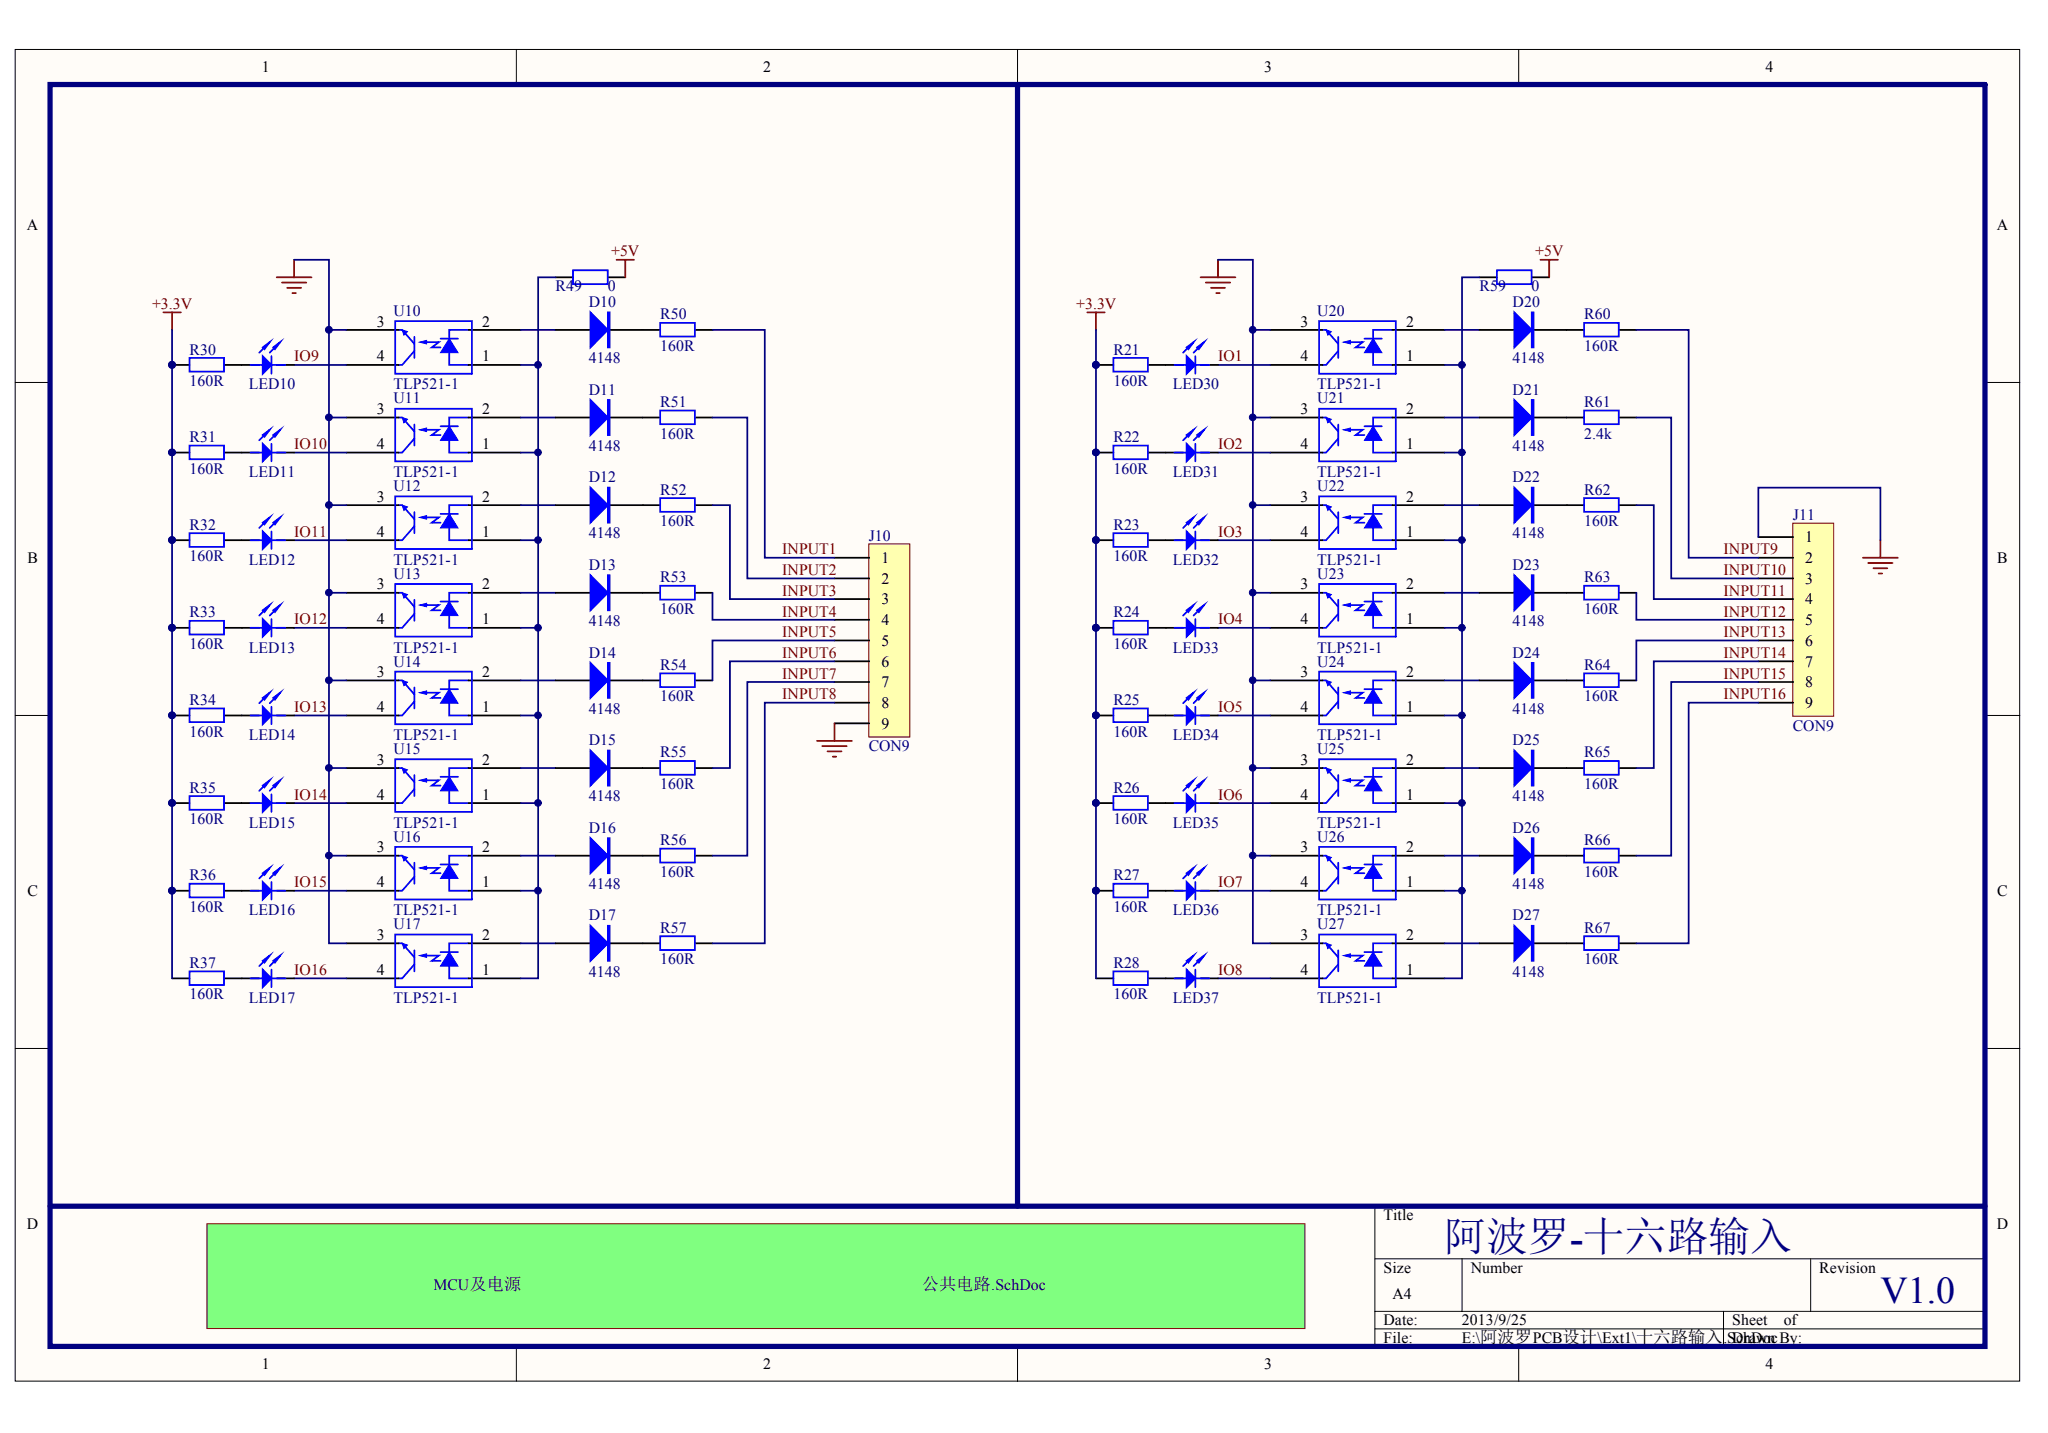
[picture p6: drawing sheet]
<svg xmlns="http://www.w3.org/2000/svg" width="289mm" height="202mm" viewBox="0 0 289 202" stroke-linecap="round" stroke-linejoin="round" font-family="sans-serif">
<defs><g id="words">
<text font-size="5.9" fill="#000080" x="203.8" y="176.4">阿波罗-十六路输入</text>
<text font-size="5.3" fill="#000080" x="265.3" y="183.8">V1.0</text>
<text font-size="2.4" fill="#000080" x="130" y="182">公共电路.SchDoc</text>
<g font-size="2.2">
<text x="36.9" y="10.2">1</text>
<text x="107.7" y="10.2">2</text>
<text x="178.4" y="10.2">3</text>
<text x="249.1" y="10.2">4</text>
<text x="3.8" y="32.5">A</text>
<text x="281.7" y="32.5">A</text>
<text x="53.2" y="46.1">3</text>
<text x="68" y="46.1">2</text>
<text x="183.5" y="46.1">3</text>
<text x="198.4" y="46.1">2</text>
<text x="53.2" y="51">4</text>
<text x="68" y="51">1</text>
<text x="183.5" y="51">4</text>
<text x="198.4" y="51">1</text>
<text x="53.2" y="58.4">3</text>
<text x="68" y="58.4">2</text>
<text x="183.5" y="58.4">3</text>
<text x="198.4" y="58.4">2</text>
<text x="53.2" y="63.3">4</text>
<text x="68" y="63.3">1</text>
<text x="183.5" y="63.3">4</text>
<text x="198.4" y="63.3">1</text>
<text x="53.2" y="70.8">3</text>
<text x="68" y="70.8">2</text>
<text x="183.5" y="70.8">3</text>
<text x="198.4" y="70.8">2</text>
<text x="53.2" y="75.7">4</text>
<text x="68" y="75.7">1</text>
<text x="183.5" y="75.7">4</text>
<text x="198.4" y="75.7">1</text>
<text x="254.7" y="76.5">1</text>
<text x="3.9" y="79.4">B</text>
<text x="53.2" y="83.1">3</text>
<text x="68" y="83.1">2</text>
<text x="124.4" y="79.4">1</text>
<text x="124.4" y="82.3">2</text>
<text x="183.5" y="83.1">3</text>
<text x="198.4" y="83.1">2</text>
<text x="254.7" y="79.4">2</text>
<text x="254.7" y="82.3">3</text>
<text x="281.8" y="79.4">B</text>
<text x="53.2" y="88.1">4</text>
<text x="68" y="88.1">1</text>
<text x="124.4" y="85.2">3</text>
<text x="124.4" y="88.2">4</text>
<text x="183.5" y="88.1">4</text>
<text x="198.4" y="88.1">1</text>
<text x="254.7" y="85.2">4</text>
<text x="254.7" y="88.2">5</text>
<text x="53.2" y="95.5">3</text>
<text x="68" y="95.5">2</text>
<text x="124.4" y="91.1">5</text>
<text x="124.4" y="94">6</text>
<text x="183.5" y="95.5">3</text>
<text x="198.4" y="95.5">2</text>
<text x="254.7" y="91.1">6</text>
<text x="254.7" y="94">7</text>
<text x="53.2" y="100.4">4</text>
<text x="68" y="100.4">1</text>
<text x="124.4" y="96.9">7</text>
<text x="124.4" y="99.9">8</text>
<text x="183.5" y="100.4">4</text>
<text x="198.4" y="100.4">1</text>
<text x="254.7" y="96.9">8</text>
<text x="254.7" y="99.9">9</text>
<text x="53.2" y="107.9">3</text>
<text x="68" y="107.9">2</text>
<text x="124.4" y="102.8">9</text>
<text x="183.5" y="107.9">3</text>
<text x="198.4" y="107.9">2</text>
<text x="53.2" y="112.8">4</text>
<text x="68" y="112.8">1</text>
<text x="183.5" y="112.8">4</text>
<text x="198.4" y="112.8">1</text>
<text x="53.2" y="120.2">3</text>
<text x="53.2" y="125.2">4</text>
<text x="68" y="125.2">1</text>
<text x="68" y="120.2">2</text>
<text x="183.5" y="120.2">3</text>
<text x="183.5" y="125.2">4</text>
<text x="198.4" y="125.2">1</text>
<text x="198.4" y="120.2">2</text>
<text x="3.9" y="126.4">C</text>
<text x="281.8" y="126.4">C</text>
<text x="53.2" y="132.6">3</text>
<text x="53.2" y="137.5">4</text>
<text x="68" y="137.5">1</text>
<text x="68" y="132.6">2</text>
<text x="183.5" y="132.6">3</text>
<text x="183.5" y="137.5">4</text>
<text x="198.4" y="137.5">1</text>
<text x="198.4" y="132.6">2</text>
<text x="3.8" y="173.4">D</text>
<text x="195.2" y="172.1">Title</text>
<text x="281.7" y="173.4">D</text>
<text x="195.2" y="179.6">Size</text>
<text x="207.5" y="179.6">Number</text>
<text x="256.7" y="179.6">Revision</text>
<text x="196.4" y="183.3">A4</text>
<text x="195.2" y="187">Date:</text>
<text x="195.2" y="189.5">File:</text>
<text x="206.2" y="187">2013/9/25</text>
<text x="206.2" y="189.5">E:\阿波罗PCB设计\Ext1\十六路输入.</text>
<text x="243.7" y="189.5">SDrawn By:</text>
<text x="244.4" y="187">Sheet</text>
<text x="244.9" y="189.5">chDoc</text>
<text x="251.6" y="187">of</text>
<text x="36.9" y="193.2">1</text>
<text x="107.7" y="193.2">2</text>
<text x="178.4" y="193.2">3</text>
<text x="249.1" y="193.2">4</text>
</g>
<g font-size="2.2" fill="#000080">
<text x="78.4" y="41.1">R49</text>
<text x="85.8" y="41.1">0</text>
<text x="208.7" y="41.1">R59</text>
<text x="216.1" y="41.1">0</text>
<text x="55.5" y="44.6">U10</text>
<text x="83.1" y="43.3">D10</text>
<text x="93.2" y="45.1">R50</text>
<text x="185.8" y="44.6">U20</text>
<text x="213.4" y="43.3">D20</text>
<text x="223.5" y="45.1">R60</text>
<text x="26.7" y="50">R30</text>
<text x="83.1" y="51.2">4148</text>
<text x="93.2" y="49.5">160R</text>
<text x="157.1" y="50">R21</text>
<text x="213.4" y="51.2">4148</text>
<text x="223.5" y="49.5">160R</text>
<text x="26.7" y="54.5">160R</text>
<text x="35.1" y="54.9">LED10</text>
<text x="55.5" y="56.9">U11</text>
<text x="55.5" y="54.9">TLP521-1</text>
<text x="83.1" y="55.7">D11</text>
<text x="93.2" y="57.4">R51</text>
<text x="157.1" y="54.5">160R</text>
<text x="165.4" y="54.9">LED30</text>
<text x="185.8" y="56.9">U21</text>
<text x="185.8" y="54.9">TLP521-1</text>
<text x="213.4" y="55.7">D21</text>
<text x="223.5" y="57.4">R61</text>
<text x="26.7" y="62.4">R31</text>
<text x="83.1" y="63.6">4148</text>
<text x="93.2" y="61.9">160R</text>
<text x="157.1" y="62.4">R22</text>
<text x="213.4" y="63.6">4148</text>
<text x="223.5" y="61.9">2.4k</text>
<text x="26.7" y="66.8">160R</text>
<text x="35.1" y="67.3">LED11</text>
<text x="55.5" y="69.3">U12</text>
<text x="55.5" y="67.3">TLP521-1</text>
<text x="83.1" y="68.1">D12</text>
<text x="93.2" y="69.8">R52</text>
<text x="157.1" y="66.8">160R</text>
<text x="165.4" y="67.3">LED31</text>
<text x="185.8" y="69.3">U22</text>
<text x="185.8" y="67.3">TLP521-1</text>
<text x="213.4" y="68.1">D22</text>
<text x="223.5" y="69.8">R62</text>
<text x="26.7" y="74.7">R32</text>
<text x="83.1" y="76">4148</text>
<text x="93.2" y="74.2">160R</text>
<text x="122.5" y="76.3">J10</text>
<text x="157.1" y="74.7">R23</text>
<text x="213.4" y="76">4148</text>
<text x="223.5" y="74.2">160R</text>
<text x="252.9" y="73.3">J11</text>
<text x="26.7" y="79.2">160R</text>
<text x="35.1" y="79.7">LED12</text>
<text x="55.5" y="79.7">TLP521-1</text>
<text x="55.5" y="81.6">U13</text>
<text x="83.1" y="80.4">D13</text>
<text x="93.2" y="82.1">R53</text>
<text x="157.1" y="79.2">160R</text>
<text x="165.4" y="79.7">LED32</text>
<text x="185.8" y="79.7">TLP521-1</text>
<text x="185.8" y="81.6">U23</text>
<text x="213.4" y="80.4">D23</text>
<text x="223.5" y="82.1">R63</text>
<text x="26.7" y="87.1">R33</text>
<text x="83.1" y="88.3">4148</text>
<text x="93.2" y="86.6">160R</text>
<text x="157.1" y="87.1">R24</text>
<text x="213.4" y="88.3">4148</text>
<text x="223.5" y="86.6">160R</text>
<text x="26.7" y="91.6">160R</text>
<text x="35.1" y="92.1">LED13</text>
<text x="55.5" y="94">U14</text>
<text x="55.5" y="92.1">TLP521-1</text>
<text x="83.1" y="92.8">D14</text>
<text x="93.2" y="94.5">R54</text>
<text x="157.1" y="91.6">160R</text>
<text x="165.4" y="92.1">LED33</text>
<text x="185.8" y="94">U24</text>
<text x="185.8" y="92.1">TLP521-1</text>
<text x="213.4" y="92.8">D24</text>
<text x="223.5" y="94.5">R64</text>
<text x="26.7" y="99.5">R34</text>
<text x="83.1" y="100.7">4148</text>
<text x="93.2" y="99">160R</text>
<text x="157.1" y="99.5">R25</text>
<text x="213.4" y="100.7">4148</text>
<text x="223.5" y="99">160R</text>
<text x="26.7" y="103.9">160R</text>
<text x="35.1" y="104.4">LED14</text>
<text x="55.5" y="106.4">U15</text>
<text x="55.5" y="104.4">TLP521-1</text>
<text x="83.1" y="105.1">D15</text>
<text x="93.2" y="106.9">R55</text>
<text x="122.5" y="106">CON9</text>
<text x="157.1" y="103.9">160R</text>
<text x="165.4" y="104.4">LED34</text>
<text x="185.8" y="106.4">U25</text>
<text x="185.8" y="104.4">TLP521-1</text>
<text x="213.4" y="105.1">D25</text>
<text x="223.5" y="106.9">R65</text>
<text x="252.9" y="103.1">CON9</text>
<text x="26.7" y="111.8">R35</text>
<text x="83.1" y="113">4148</text>
<text x="93.2" y="111.3">160R</text>
<text x="157.1" y="111.8">R26</text>
<text x="213.4" y="113">4148</text>
<text x="223.5" y="111.3">160R</text>
<text x="26.7" y="116.3">160R</text>
<text x="35.1" y="116.8">LED15</text>
<text x="55.5" y="118.7">U16</text>
<text x="55.5" y="116.8">TLP521-1</text>
<text x="83.1" y="117.5">D16</text>
<text x="93.2" y="119.2">R56</text>
<text x="157.1" y="116.3">160R</text>
<text x="165.4" y="116.8">LED35</text>
<text x="185.8" y="118.7">U26</text>
<text x="185.8" y="116.8">TLP521-1</text>
<text x="213.4" y="117.5">D26</text>
<text x="223.5" y="119.2">R66</text>
<text x="26.7" y="124.2">R36</text>
<text x="83.1" y="125.4">4148</text>
<text x="93.2" y="123.7">160R</text>
<text x="157.1" y="124.2">R27</text>
<text x="213.4" y="125.4">4148</text>
<text x="223.5" y="123.7">160R</text>
<text x="26.7" y="128.6">160R</text>
<text x="35.1" y="129.1">LED16</text>
<text x="55.5" y="129.1">TLP521-1</text>
<text x="55.5" y="131.1">U17</text>
<text x="83.1" y="129.8">D17</text>
<text x="93.2" y="131.6">R57</text>
<text x="157.1" y="128.6">160R</text>
<text x="165.4" y="129.1">LED36</text>
<text x="185.8" y="129.1">TLP521-1</text>
<text x="185.8" y="131.1">U27</text>
<text x="213.4" y="129.8">D27</text>
<text x="223.5" y="131.6">R67</text>
<text x="26.7" y="136.5">R37</text>
<text x="83.1" y="137.8">4148</text>
<text x="93.2" y="136">160R</text>
<text x="157.1" y="136.5">R28</text>
<text x="213.4" y="137.8">4148</text>
<text x="223.5" y="136">160R</text>
<text x="26.7" y="141">160R</text>
<text x="35.1" y="141.5">LED17</text>
<text x="55.5" y="141.5">TLP521-1</text>
<text x="157.1" y="141">160R</text>
<text x="165.4" y="141.5">LED37</text>
<text x="185.8" y="141.5">TLP521-1</text>
<text x="61.1" y="182">MCU及电源</text>
</g>
<g font-size="2.2" fill="#800000">
<text x="86.2" y="36.2">+5V</text>
<text x="216.6" y="36.2">+5V</text>
<text x="21.4" y="43.6">+3.3V</text>
<text x="151.8" y="43.6">+3.3V</text>
<text x="41.5" y="51">IO9</text>
<text x="171.8" y="51">IO1</text>
<text x="41.5" y="63.3">IO10</text>
<text x="171.8" y="63.3">IO2</text>
<text x="41.5" y="75.7">IO11</text>
<text x="171.8" y="75.7">IO3</text>
<text x="110.4" y="78.2">INPUT1</text>
<text x="110.4" y="81.1">INPUT2</text>
<text x="243.2" y="78.2">INPUT9</text>
<text x="243.2" y="81.1">INPUT10</text>
<text x="41.5" y="88.1">IO12</text>
<text x="110.4" y="84">INPUT3</text>
<text x="110.4" y="87">INPUT4</text>
<text x="110.4" y="89.9">INPUT5</text>
<text x="171.8" y="88.1">IO4</text>
<text x="243.2" y="84">INPUT11</text>
<text x="243.2" y="87">INPUT12</text>
<text x="243.2" y="89.9">INPUT13</text>
<text x="110.4" y="92.8">INPUT6</text>
<text x="110.4" y="95.7">INPUT7</text>
<text x="243.2" y="92.8">INPUT14</text>
<text x="243.2" y="95.7">INPUT15</text>
<text x="41.5" y="100.4">IO13</text>
<text x="110.4" y="98.6">INPUT8</text>
<text x="171.8" y="100.4">IO5</text>
<text x="243.2" y="98.6">INPUT16</text>
<text x="41.5" y="112.8">IO14</text>
<text x="171.8" y="112.8">IO6</text>
<text x="41.5" y="125.2">IO15</text>
<text x="171.8" y="125.2">IO7</text>
<text x="41.5" y="137.5">IO16</text>
<text x="171.8" y="137.5">IO8</text>
</g>
</g></defs>
<g fill="#fffcf8" stroke="#000" stroke-width=".14">
<path d="M2.1 7h282.8v187.8h-282.8z"/>
<path d="M7.1 11.9h272.9v178h-272.9z"/>
</g>
<g fill="none" stroke="#000" stroke-width=".14">
<path d="M72.8 7v4.9M143.5 7v4.9M214.3 7v4.9M2.1 54h5M280 54h5M2.1 100.9h5M280 100.9h5M2.1 147.9h5M280 147.9h5M194 177.6h86M206.3 177.6v7.4M255.4 177.6v7.4"/>
<path d="M280 170.2h-86v19.7M72.8 189.9v5M143.5 189.9v5M194 185h86M194 187.5h86M214.3 189.9v5M243.1 185v4.9"/>
</g>
<g fill="#00f" stroke="#00f" stroke-width=".14">
<path d="M187.1 71.3l.7 .2-.5 .5z"/>
<path d="M193.7 72.5l1.2 2h-2.4z"/>
<path d="M189.5 73l1-.3v.5z"/>
<path d="M187.1 58.9l.7 .2-.5 .5z"/>
<path d="M193.7 60.1l1.2 2h-2.4z"/>
<path d="M189.5 60.6l1-.2v.5z"/>
<path d="M187.1 46.5l.7 .3-.5 .5z"/>
<path d="M193.7 47.8l1.2 1.9h-2.4z"/>
<path d="M189.5 48.3l1-.3v.5z"/>
<path d="M187.1 120.7l.7 .3-.5 .4z"/>
<path d="M193.7 121.9l1.2 2h-2.4z"/>
<path d="M189.5 122.4l1-.2v.5z"/>
<path d="M187.1 133.1l.7 .2-.5 .5z"/>
<path d="M193.7 134.3l1.2 2h-2.4z"/>
<path d="M189.5 134.8l1-.3v.5z"/>
<path d="M187.1 108.3l.7 .3-.5 .5z"/>
<path d="M193.7 109.6l1.2 2h-2.4z"/>
<path d="M189.5 110.1l1-.3v.5z"/>
<path d="M187.1 96l.7 .2-.5 .5z"/>
<path d="M193.7 97.2l1.2 2h-2.4z"/>
<path d="M189.5 97.7l1-.2v.5z"/>
<path d="M187.1 83.6l.7 .3-.5 .5z"/>
<path d="M193.7 84.9l1.2 1.9h-2.4z"/>
<path d="M189.5 85.4l1-.3v.5z"/>
<path d="M56.7 71.3l.8 .2-.5 .5z"/>
<path d="M63.4 72.5l1.2 2h-2.5z"/>
<path d="M59.2 73l1-.3v.5z"/>
<path d="M56.7 58.9l.8 .2-.5 .5z"/>
<path d="M63.4 60.1l1.2 2h-2.5z"/>
<path d="M59.2 60.6l1-.2v.5z"/>
<path d="M56.7 46.5l.8 .3-.5 .5z"/>
<path d="M63.4 47.8l1.2 1.9h-2.5z"/>
<path d="M59.2 48.3l1-.3v.5z"/>
<path d="M56.7 120.7l.8 .3-.5 .4z"/>
<path d="M63.4 121.9l1.2 2h-2.5z"/>
<path d="M59.2 122.4l1-.2v.5z"/>
<path d="M56.7 133.1l.8 .2-.5 .5z"/>
<path d="M63.4 134.3l1.2 2h-2.5z"/>
<path d="M59.2 134.8l1-.3v.5z"/>
<path d="M56.7 108.3l.8 .3-.5 .5z"/>
<path d="M63.4 109.6l1.2 2h-2.5z"/>
<path d="M59.2 110.1l1-.3v.5z"/>
<path d="M56.7 96l.8 .2-.5 .5z"/>
<path d="M63.4 97.2l1.2 2h-2.5z"/>
<path d="M59.2 97.7l1-.2v.5z"/>
<path d="M56.7 83.6l.8 .3-.5 .5z"/>
<path d="M63.4 84.9l1.2 1.9h-2.5z"/>
<path d="M59.2 85.4l1-.3v.5z"/>
</g>
<g fill="none" stroke="#00f" stroke-width=".25">
<path d="M80.8 38.1h4.9v2h-4.9zM211.2 38.1h4.9v2h-4.9zM26.7 50.5h4.9v1.9h-4.9zM35.3 51.5h5M37.6 48.8l-1 .9M38.3 50.2v2.5M39 48.8l-1 .9M55.8 57.7h10.8v7.4h-10.8zM55.8 45.3h10.8v7.4h-10.8zM56.2 58.9h.5l1.8 2M56.2 46.5h.5l1.8 2M58.5 49.5l-1.8 2h-.5"/>
<path d="M58.5 47.5v3M58.5 59.9v3M60.2 48.3h1.7l-1 .7h1.2M62.1 47.8h2.5M66.1 58.9h-2.7v4.9h2.7M66.1 46.5h-2.7v5h2.7M93.1 45.5h4.9v2h-4.9zM93.1 57.9h4.9v1.9h-4.9zM157.1 50.5h4.8v1.9h-4.8zM165.7 51.5h4.9M167.9 48.8l-1 .9M168.6 50.2v2.5"/>
<path d="M169.4 48.8l-1 .9M186.1 57.7h10.8v7.4h-10.8zM186.1 45.3h10.8v7.4h-10.8zM186.6 58.9h.5l1.7 2M186.6 46.5h.5l1.7 2M188.8 49.5l-1.7 2h-.5M188.8 47.5v3M188.8 59.9v3M190.5 48.3h1.7l-.9 .7h1.2M192.5 47.8h2.4M196.4 58.9h-2.7v4.9h2.7M196.4 46.5h-2.7v5h2.7"/>
<path d="M223.5 45.5h4.9v2h-4.9zM223.5 57.9h4.9v1.9h-4.9zM26.7 62.9h4.9v1.9h-4.9zM26.7 75.2h4.9v1.9h-4.9zM35.3 63.8h5M35.3 76.2h5M37.6 61.1l-1 1M37.6 73.5l-1 1M38.3 62.6v2.5M38.3 75v2.4M39 61.1l-1 1M39 73.5l-1 1"/>
<path d="M55.8 70h10.8v7.4h-10.8zM56.2 71.3h.5l1.8 1.9M58.5 74.2l-1.8 2h-.5M58.5 61.9l-1.8 1.9h-.5M58.5 72.2v3M60.2 73h1.7l-1 .7h1.2M60.2 60.6h1.7l-1 .8h1.2M62.1 72.5h2.5M62.1 60.1h2.5M66.1 71.3h-2.7v4.9h2.7M93.1 70.3h4.9v1.9h-4.9zM157.1 62.9h4.8v1.9h-4.8z"/>
<path d="M157.1 75.2h4.8v1.9h-4.8zM165.7 63.8h4.9M165.7 76.2h4.9M167.9 61.1l-1 1M167.9 73.5l-1 1M168.6 62.6v2.5M168.6 75v2.4M169.4 61.1l-1 1M169.4 73.5l-1 1M186.1 70h10.8v7.4h-10.8zM186.6 71.3h.5l1.7 1.9M188.8 74.2l-1.7 2h-.5"/>
<path d="M188.8 61.9l-1.7 1.9h-.5M188.8 72.2v3M190.5 73h1.7l-.9 .7h1.2M190.5 60.6h1.7l-.9 .8h1.2M192.5 72.5h2.4M192.5 60.1h2.4M196.4 71.3h-2.7v4.9h2.7M223.5 70.3h4.9v1.9h-4.9zM26.7 87.6h4.9v1.9h-4.9zM26.7 99.9h4.9v2h-4.9zM35.3 88.6h5M37.6 98.2l-1 1"/>
<path d="M37.6 85.8l-1 1M38.3 87.3v2.5M38.3 99.7v2.5M39 98.2l-1 1M39 85.8l-1 1M55.8 94.7h10.8v7.5h-10.8zM55.8 82.4h10.8v7.4h-10.8zM56.2 96h.5l1.8 2M56.2 83.6h.5l1.8 2M58.5 98.9l-1.8 2h-.5M58.5 86.6l-1.8 2h-.5M58.5 84.6v3"/>
<path d="M58.5 97v2.9M60.2 97.7h1.7l-1 .8h1.2M60.2 85.4h1.7l-1 .7h1.2M62.1 97.2h2.5M62.1 84.9h2.5M66.1 96h-2.7v4.9h2.7M66.1 83.6h-2.7v5h2.7M93.1 82.6h4.9v2h-4.9zM93.1 95h4.9v1.9h-4.9zM157.1 87.6h4.8v1.9h-4.8zM157.1 99.9h4.8v2h-4.8zM165.7 88.6h4.9"/>
<path d="M167.9 98.2l-1 1M167.9 85.8l-1 1M168.6 87.3v2.5M168.6 99.7v2.5M169.4 98.2l-1 1M169.4 85.8l-1 1M186.1 94.7h10.8v7.5h-10.8zM186.1 82.4h10.8v7.4h-10.8zM186.6 96h.5l1.7 2M186.6 83.6h.5l1.7 2M188.8 98.9l-1.7 2h-.5M188.8 86.6l-1.7 2h-.5"/>
<path d="M188.8 84.6v3M188.8 97v2.9M190.5 97.7h1.7l-.9 .8h1.2M190.5 85.4h1.7l-.9 .7h1.2M192.5 97.2h2.4M192.5 84.9h2.4M196.4 96h-2.7v4.9h2.7M196.4 83.6h-2.7v5h2.7M223.5 82.6h4.9v2h-4.9zM223.5 95h4.9v1.9h-4.9zM26.7 112.3h4.9v1.9h-4.9zM35.3 100.9h5"/>
<path d="M35.3 113.3h5M37.6 110.6l-1 1M38.3 112.1v2.4M39 110.6l-1 1M55.8 119.5h10.8v7.4h-10.8zM55.8 107.1h10.8v7.4h-10.8zM56.2 108.3h.5l1.8 2M58.5 111.3l-1.8 2h-.5M58.5 109.3v3M60.2 110.1h1.7l-1 .7h1.2M62.1 109.6h2.5M66.1 108.3h-2.7v5h2.7"/>
<path d="M93.1 107.4h4.9v1.9h-4.9zM93.1 119.7h4.9v2h-4.9zM157.1 112.3h4.8v1.9h-4.8zM165.7 100.9h4.9M165.7 113.3h4.9M167.9 110.6l-1 1M168.6 112.1v2.4M169.4 110.6l-1 1M186.1 119.5h10.8v7.4h-10.8zM186.1 107.1h10.8v7.4h-10.8zM186.6 108.3h.5l1.7 2M188.8 111.3l-1.7 2h-.5"/>
<path d="M188.8 109.3v3M190.5 110.1h1.7l-.9 .7h1.2M192.5 109.6h2.4M196.4 108.3h-2.7v5h2.7M223.5 107.4h4.9v1.9h-4.9zM223.5 119.7h4.9v2h-4.9zM26.7 124.7h4.9v1.9h-4.9zM26.7 137h4.9v1.9h-4.9zM35.3 138h5M35.3 125.6h5M37.6 135.3l-1 1M37.6 122.9l-1 1"/>
<path d="M38.3 124.4v2.5M38.3 136.8v2.4M39 135.3l-1 1M39 122.9l-1 1M55.8 131.8h10.8v7.4h-10.8zM56.2 120.7h.5l1.8 2M56.2 133.1h.5l1.8 1.9M58.5 123.7l-1.8 1.9h-.5M58.5 136l-1.8 2h-.5M58.5 121.7v3M58.5 134.1v2.9M60.2 122.4h1.7l-1 .8h1.2"/>
<path d="M60.2 134.8h1.7l-1 .7h1.2M62.1 121.9h2.5M62.1 134.3h2.5M66.1 120.7h-2.7v4.9h2.7M66.1 133.1h-2.7v4.9h2.7M93.1 132.1h4.9v1.9h-4.9zM157.1 137h4.8v1.9h-4.8zM157.1 124.7h4.8v1.9h-4.8zM165.7 138h4.9M165.7 125.6h4.9M167.9 135.3l-1 1M167.9 122.9l-1 1"/>
<path d="M168.6 124.4v2.5M168.6 136.8v2.4M169.4 135.3l-1 1M169.4 122.9l-1 1M186.1 131.8h10.8v7.4h-10.8zM186.6 120.7h.5l1.7 2M186.6 133.1h.5l1.7 1.9M188.8 123.7l-1.7 1.9h-.5M188.8 136l-1.7 2h-.5M188.8 121.7v3M188.8 134.1v2.9M190.5 122.4h1.7l-.9 .8h1.2"/>
<path d="M190.5 134.8h1.7l-.9 .7h1.2M192.5 121.9h2.4M192.5 134.3h2.4M196.4 120.7h-2.7v4.9h2.7M196.4 133.1h-2.7v4.9h2.7M223.5 132.1h4.9v1.9h-4.9z"/>
</g>
<g fill="none" stroke="#000" stroke-width=".25">
<path d="M78.4 39.1h2.4M85.8 39.1h2.4M208.7 39.1h2.5M216.1 39.1h2.5M24.3 51.5h2.4M31.7 51.5h4.9M39 51.5h2.5M48.9 58.9h7.3M48.9 51.5h7.3M48.9 46.5h7.3M66.1 58.9h7.4M66.1 51.5h7.4"/>
<path d="M66.1 46.5h7.4M90.7 58.9h2.4M90.7 46.5h2.4M98.1 58.9h2.4M98.1 46.5h2.4M154.6 51.5h2.5M162 51.5h4.9M169.4 51.5h2.4M179.2 58.9h7.4M179.2 51.5h7.4M179.2 46.5h7.4M196.4 58.9h7.4"/>
<path d="M196.4 51.5h7.4M196.4 46.5h7.4M208.7 58.9h4.9M208.7 46.5h4.9M216.1 58.9h7.4M216.1 46.5h7.4M228.4 58.9h2.5M228.4 46.5h2.5M24.3 76.2h2.4M24.3 63.8h2.4M31.7 76.2h4.9M31.7 63.8h4.9"/>
<path d="M39 76.2h2.5M39 63.8h2.5M48.9 76.2h7.3M48.9 71.3h7.3M48.9 63.8h7.3M66.1 76.2h7.4M66.1 71.3h7.4M66.1 63.8h7.4M90.7 71.3h2.4M98.1 71.3h2.4M154.6 76.2h2.5M154.6 63.8h2.5"/>
<path d="M162 76.2h4.9M162 63.8h4.9M169.4 76.2h2.4M169.4 63.8h2.4M179.2 76.2h7.4M179.2 71.3h7.4M179.2 63.8h7.4M196.4 76.2h7.4M196.4 71.3h7.4M196.4 63.8h7.4M208.7 71.3h4.9M216.1 71.3h7.4"/>
<path d="M228.4 71.3h2.5M24.3 88.6h2.4M31.7 88.6h4.9M39 88.6h2.5M48.9 96h7.3M48.9 88.6h7.3M48.9 83.6h7.3M66.1 96h7.4M66.1 88.6h7.4M66.1 83.6h7.4M90.7 96h2.4M90.7 83.6h2.4"/>
<path d="M98.1 96h2.4M98.1 83.6h2.4M154.6 88.6h2.5M162 88.6h4.9M169.4 88.6h2.4M179.2 96h7.4M179.2 88.6h7.4M179.2 83.6h7.4M196.4 96h7.4M196.4 88.6h7.4M196.4 83.6h7.4M208.7 96h4.9"/>
<path d="M208.7 83.6h4.9M216.1 96h7.4M216.1 83.6h7.4M228.4 96h2.5M228.4 83.6h2.5M24.3 113.3h2.4M24.3 100.9h2.4M31.7 113.3h4.9M31.7 100.9h4.9M39 113.3h2.5M39 100.9h2.5M48.9 113.3h7.3"/>
<path d="M48.9 108.3h7.3M48.9 100.9h7.3M66.1 113.3h7.4M66.1 108.3h7.4M66.1 100.9h7.4M90.7 108.3h2.4M98.1 108.3h2.4M154.6 113.3h2.5M154.6 100.9h2.5M162 113.3h4.9M162 100.9h4.9M169.4 113.3h2.4"/>
<path d="M169.4 100.9h2.4M179.2 113.3h7.4M179.2 108.3h7.4M179.2 100.9h7.4M196.4 113.3h7.4M196.4 108.3h7.4M196.4 100.9h7.4M208.7 108.3h4.9M216.1 108.3h7.4M228.4 108.3h2.5M24.3 125.6h2.4M24.3 138h2.4"/>
<path d="M31.7 125.6h4.9M31.7 138h4.9M39 125.6h2.5M39 138h2.5M48.9 125.6h7.3M48.9 120.7h7.3M48.9 138h7.3M48.9 133.1h7.3M66.1 125.6h7.4M66.1 120.7h7.4M66.1 138h7.4M66.1 133.1h7.4"/>
<path d="M90.7 120.7h2.4M90.7 133.1h2.4M98.1 120.7h2.4M98.1 133.1h2.4M154.6 125.6h2.5M154.6 138h2.5M162 125.6h4.9M162 138h4.9M169.4 125.6h2.4M169.4 138h2.4M179.2 125.6h7.4M179.2 120.7h7.4"/>
<path d="M179.2 138h7.4M179.2 133.1h7.4M196.4 125.6h7.4M196.4 120.7h7.4M196.4 138h7.4M196.4 133.1h7.4M208.7 120.7h4.9M208.7 133.1h4.9M216.1 120.7h7.4M216.1 133.1h7.4M228.4 120.7h2.5M228.4 133.1h2.5"/>
</g>
<g fill="none" stroke="#000080" stroke-width=".25">
<path d="M41.5 36.6h4.9v96.5h2.5M171.8 36.6h4.9v96.5h2.5M208.7 39.1h-2.4v98.9h-2.5M41.5 51.5h7.4M46.4 58.9h2.5M73.5 46.5h4.9M73.5 58.9h4.9M154.6 46.5v91.5M171.8 51.5h7.4M176.7 46.5h2.5M176.7 58.9h2.5M203.8 46.5h4.9"/>
<path d="M203.8 58.9h4.9M203.8 51.5h2.5M41.5 63.8h7.4M41.5 76.2h7.4M46.4 71.3h2.5M73.5 63.8h2.4M73.5 76.2h2.4M73.5 71.3h4.9M171.8 63.8h7.4M171.8 76.2h7.4M176.7 71.3h2.5M203.8 63.8h2.5"/>
<path d="M203.8 76.2h2.5M203.8 71.3h4.9M41.5 88.6h7.4M46.4 83.6h2.5M46.4 96h2.5M73.5 88.6h2.4M73.5 83.6h4.9M73.5 96h4.9M171.8 88.6h7.4M176.7 83.6h2.5M176.7 96h2.5M203.8 88.6h2.5"/>
<path d="M203.8 83.6h4.9M203.8 96h4.9M41.5 100.9h7.4M41.5 113.3h7.4M73.5 100.9h2.4M73.5 113.3h2.4M73.5 108.3h4.9M171.8 100.9h7.4M171.8 113.3h7.4M176.7 108.3h2.5M203.8 100.9h2.5M203.8 113.3h2.5"/>
<path d="M203.8 108.3h4.9M41.5 138h7.4M41.5 125.6h7.4M46.4 120.7h2.5M73.5 120.7h4.9M73.5 133.1h4.9M171.8 138h7.4M171.8 125.6h7.4M176.7 120.7h2.5M203.8 120.7h4.9M203.8 133.1h4.9M203.8 125.6h2.5"/>
</g>
<g fill="#000080" stroke="#000080" stroke-width=".14">
<circle cx="206.2" cy="63.8" r=".47"/>
<circle cx="206.2" cy="76.2" r=".47"/>
<circle cx="206.2" cy="88.6" r=".47"/>
<circle cx="206.2" cy="100.9" r=".47"/>
<circle cx="206.2" cy="113.3" r=".47"/>
<circle cx="176.7" cy="96" r=".47"/>
<circle cx="176.7" cy="83.6" r=".47"/>
<circle cx="176.7" cy="71.2" r=".47"/>
<circle cx="176.7" cy="58.9" r=".47"/>
<circle cx="154.6" cy="51.5" r=".48"/>
<circle cx="154.6" cy="63.8" r=".47"/>
<circle cx="154.6" cy="76.2" r=".47"/>
<circle cx="154.6" cy="88.6" r=".48"/>
<circle cx="154.6" cy="100.9" r=".47"/>
<circle cx="154.6" cy="113.3" r=".47"/>
<circle cx="154.6" cy="125.6" r=".48"/>
<circle cx="176.7" cy="120.7" r=".47"/>
<circle cx="176.7" cy="46.5" r=".47"/>
<circle cx="176.7" cy="108.3" r=".47"/>
<circle cx="206.2" cy="51.5" r=".47"/>
<circle cx="206.2" cy="125.6" r=".47"/>
<circle cx="75.9" cy="63.8" r=".47"/>
<circle cx="75.9" cy="76.2" r=".47"/>
<circle cx="75.9" cy="88.6" r=".47"/>
<circle cx="75.9" cy="100.9" r=".47"/>
<circle cx="75.9" cy="113.3" r=".47"/>
<circle cx="46.4" cy="96" r=".47"/>
<circle cx="46.4" cy="83.6" r=".47"/>
<circle cx="46.4" cy="71.2" r=".47"/>
<circle cx="46.4" cy="58.9" r=".47"/>
<circle cx="24.3" cy="63.8" r=".47"/>
<circle cx="24.3" cy="76.2" r=".47"/>
<circle cx="24.3" cy="88.6" r=".48"/>
<circle cx="24.3" cy="100.9" r=".47"/>
<circle cx="24.3" cy="113.3" r=".47"/>
<circle cx="24.3" cy="51.5" r=".48"/>
<circle cx="24.3" cy="125.6" r=".48"/>
<circle cx="46.4" cy="120.7" r=".47"/>
</g>
<g fill="none" stroke="#800000" stroke-width=".25">
<path d="M39 39.1h5M39.8 39.9h3.4M41.5 36.6v2.5M87 36.6h2.4M88.2 36.6v2.5M169.4 39.1h4.9M170.1 39.9h3.5M171.8 36.6v2.5M217.3 36.6h2.5M218.6 36.6v2.5M40.5 40.6h2M41.2 41.3h.5"/>
<path d="M153.4 44.1h2.4M154.6 44.1v2.4M170.8 40.6h2M171.6 41.3h.5"/>
</g>
<g fill="#00f" stroke="#00f" stroke-width=".25">
<path d="M167.4 136.8l1.2 1.2-1.2 1.2z"/>
<path d="M167.4 135.5l1-.7-.8 1z"/>
<path d="M168.9 135.5l1-.7-.8 1z"/>
<path d="M167.4 50.2l1.2 1.3-1.2 1.2z"/>
<path d="M167.4 49l1-.7-.8 1z"/>
<path d="M168.9 49l1-.7-.8 1z"/>
<path d="M167.4 124.4l1.2 1.2-1.2 1.3z"/>
<path d="M167.4 123.2l1-.8-.8 1z"/>
<path d="M168.9 123.2l1-.8-.8 1z"/>
<path d="M167.4 99.7l1.2 1.2-1.2 1.3z"/>
<path d="M167.4 98.5l1-.8-.8 1z"/>
<path d="M168.9 98.5l1-.8-.8 1z"/>
<path d="M167.4 112.1l1.2 1.2-1.2 1.2z"/>
<path d="M167.4 110.8l1-.7-.8 1z"/>
<path d="M168.9 110.8l1-.7-.8 1z"/>
<path d="M167.4 87.3l1.2 1.3-1.2 1.2z"/>
<path d="M167.4 86.1l1-.7-.8 .9z"/>
<path d="M168.9 86.1l1-.7-.8 .9z"/>
<path d="M167.4 62.6l1.2 1.2-1.2 1.3z"/>
<path d="M167.4 61.4l1-.8-.8 1z"/>
<path d="M168.9 61.4l1-.8-.8 1z"/>
<path d="M167.4 75l1.2 1.2-1.2 1.2z"/>
<path d="M167.4 73.7l1-.7-.8 1z"/>
<path d="M168.9 73.7l1-.7-.8 1z"/>
<path d="M213.6 44.1l2.5 2.4-2.5 2.5z"/>
<path d="M213.6 56.4l2.5 2.5-2.5 2.5z"/>
<path d="M213.6 68.8l2.5 2.5-2.5 2.4z"/>
<path d="M213.6 81.1l2.5 2.5-2.5 2.5z"/>
<path d="M213.6 93.5l2.5 2.5-2.5 2.5z"/>
<path d="M213.6 105.9l2.5 2.4-2.5 2.5z"/>
<path d="M213.6 118.2l2.5 2.5-2.5 2.5z"/>
<path d="M213.6 130.6l2.5 2.5-2.5 2.4z"/>
<path d="M37.1 136.8l1.2 1.2-1.2 1.2z"/>
<path d="M37.1 135.5l.9-.7-.7 1z"/>
<path d="M38.5 135.5l1-.7-.7 1z"/>
<path d="M37.1 50.2l1.2 1.3-1.2 1.2z"/>
<path d="M37.1 49l.9-.7-.7 1z"/>
<path d="M38.5 49l1-.7-.7 1z"/>
<path d="M37.1 124.4l1.2 1.2-1.2 1.3z"/>
<path d="M37.1 123.2l.9-.8-.7 1z"/>
<path d="M38.5 123.2l1-.8-.7 1z"/>
<path d="M37.1 99.7l1.2 1.2-1.2 1.3z"/>
<path d="M37.1 98.5l.9-.8-.7 1z"/>
<path d="M38.5 98.5l1-.8-.7 1z"/>
<path d="M37.1 112.1l1.2 1.2-1.2 1.2z"/>
<path d="M37.1 110.8l.9-.7-.7 1z"/>
<path d="M38.5 110.8l1-.7-.7 1z"/>
<path d="M37.1 87.3l1.2 1.3-1.2 1.2z"/>
<path d="M37.1 86.1l.9-.7-.7 .9z"/>
<path d="M38.5 86.1l1-.7-.7 .9z"/>
<path d="M37.1 62.6l1.2 1.2-1.2 1.3z"/>
<path d="M37.1 61.4l.9-.8-.7 1z"/>
<path d="M38.5 61.4l1-.8-.7 1z"/>
<path d="M37.1 75l1.2 1.2-1.2 1.2z"/>
<path d="M37.1 73.7l.9-.7-.7 1z"/>
<path d="M38.5 73.7l1-.7-.7 1z"/>
<path d="M216.1 44.1h.2v4.9h-.2z" fill-rule="evenodd"/>
<path d="M216.1 56.4h.2v5h-.2z" fill-rule="evenodd"/>
<path d="M216.1 68.8h.2v4.9h-.2z" fill-rule="evenodd"/>
<path d="M216.1 81.1h.2v5h-.2z" fill-rule="evenodd"/>
<path d="M216.1 93.5h.2v5h-.2z" fill-rule="evenodd"/>
<path d="M216.1 105.9h.2v4.9h-.2z" fill-rule="evenodd"/>
<path d="M216.1 118.2h.2v5h-.2z" fill-rule="evenodd"/>
<path d="M216.1 130.6h.2v4.9h-.2z" fill-rule="evenodd"/>
</g>
<path d="M122.6 76.7h5.8v27.3h-5.8z" fill="#ffffb0" stroke="#800000" stroke-width=".14"/>
<g fill="none" stroke="#000" stroke-width=".25">
<path d="M78.4 46.5h4.9M78.4 58.9h4.9M85.8 46.5h4.9M85.8 58.9h4.9M78.4 71.3h4.9M85.8 71.3h4.9M117.7 78.7h4.9M78.4 83.6h4.9M78.4 96h4.9M85.8 83.6h4.9M85.8 96h4.9M117.7 81.6h4.9"/>
<path d="M117.7 84.5h4.9M117.7 87.4h4.9M117.7 90.3h4.9M117.7 93.3h4.9M117.7 96.2h4.9M117.7 99.1h4.9M78.4 108.3h4.9M85.8 108.3h4.9M117.7 102h4.9M78.4 120.7h4.9M78.4 133.1h4.9M85.8 120.7h4.9"/>
<path d="M85.8 133.1h4.9"/>
</g>
<path d="M23 44.1h2.5M24.3 44.1v2.4M115.3 104.5h4.9M116 105.3h3.4M116.7 106h2M117.5 106.7h.5M117.7 102v2.5" fill="none" stroke="#800000" stroke-width=".25"/>
<g fill="none" stroke="#000080" stroke-width=".25">
<path d="M78.4 39.1h-2.5v98.9h-2.4M24.3 46.5v91.5M46.4 46.5h2.5M73.5 51.5h2.4M100.5 58.9h4.9v22.7h12.3M100.5 46.5h7.4v32.2h9.8M100.5 71.3h2.5v13.2h14.7M100.5 83.6v3.8h17.2M117.7 90.3h-17.2v5.7M117.7 93.3h-14.7v15h-2.5M117.7 96.2h-12.3v24.5h-4.9M117.7 99.1h-9.8v34h-7.4"/>
<path d="M46.4 108.3h2.5M73.5 125.6h2.4"/>
</g>
<g fill="#000080" stroke="#000080" stroke-width=".14">
<circle cx="46.4" cy="46.5" r=".48"/>
<circle cx="46.4" cy="108.3" r=".47"/>
<circle cx="75.9" cy="51.5" r=".47"/>
<circle cx="75.9" cy="125.6" r=".47"/>
</g>
<g fill="#00f" stroke="#00f" stroke-width=".25">
<path d="M83.3 44.1l2.5 2.4-2.5 2.5z"/>
<path d="M83.3 56.4l2.5 2.5-2.5 2.5z"/>
<path d="M83.3 68.8l2.5 2.5-2.5 2.4z"/>
<path d="M83.3 81.1l2.5 2.5-2.5 2.5z"/>
<path d="M83.3 93.5l2.5 2.5-2.5 2.5z"/>
<path d="M83.3 105.9l2.5 2.4-2.5 2.5z"/>
<path d="M83.3 118.2l2.5 2.5-2.5 2.5z"/>
<path d="M83.3 130.6l2.5 2.5-2.5 2.4z"/>
<path d="M85.8 44.1h.2v4.9h-.2z" fill-rule="evenodd"/>
<path d="M85.8 56.4h.2v5h-.2z" fill-rule="evenodd"/>
<path d="M85.8 68.8h.2v4.9h-.2z" fill-rule="evenodd"/>
<path d="M85.8 81.1h.2v5h-.2z" fill-rule="evenodd"/>
<path d="M85.8 93.5h.2v5h-.2z" fill-rule="evenodd"/>
<path d="M85.8 105.9h.2v4.9h-.2z" fill-rule="evenodd"/>
<path d="M85.8 118.2h.2v5h-.2z" fill-rule="evenodd"/>
<path d="M85.8 130.6h.2v4.9h-.2z" fill-rule="evenodd"/>
</g>
<path d="M252.9 73.8h5.8v27.2h-5.8z" fill="#ffffb0" stroke="#800000" stroke-width=".14"/>
<path d="M248.1 75.8h4.9M248.1 78.7h4.9M248.1 81.6h4.9M248.1 84.5h4.9M248.1 87.4h4.9M248.1 90.3h4.9M248.1 93.3h4.9M248.1 96.2h4.9M248.1 99.1h4.9" fill="none" stroke="#000" stroke-width=".25"/>
<path d="M230.9 58.9h4.9v22.7h12.3M230.9 46.5h7.3v32.2h9.9M230.9 71.3h2.4v13.2h14.8M248.1 75.8v-7h17.2v7.4M230.9 83.6v3.8h17.2M248.1 90.3h-17.2v5.7M248.1 93.3h-14.8v15h-2.4M248.1 96.2h-12.3v24.5h-4.9M248.1 99.1h-9.9v34h-7.3" fill="none" stroke="#000080" stroke-width=".25"/>
<path d="M262.8 78.7h4.9M263.6 79.4h3.4M265.3 76.2v2.5M264.3 80.2h2M265 80.9h.5" fill="none" stroke="#800000" stroke-width=".25"/>
<path d="M7.1 11.9h272.9v178h-272.9zM143.5 11.9v158.3M7.1 170.2h272.9" fill="none" stroke="#000080" stroke-width=".74"/>
<path d="M29.2 172.6h154.9v14.8h-154.9z" fill="#80ff80" stroke="#800000" stroke-width=".14"/>
<use href="#words"/>
</svg>
